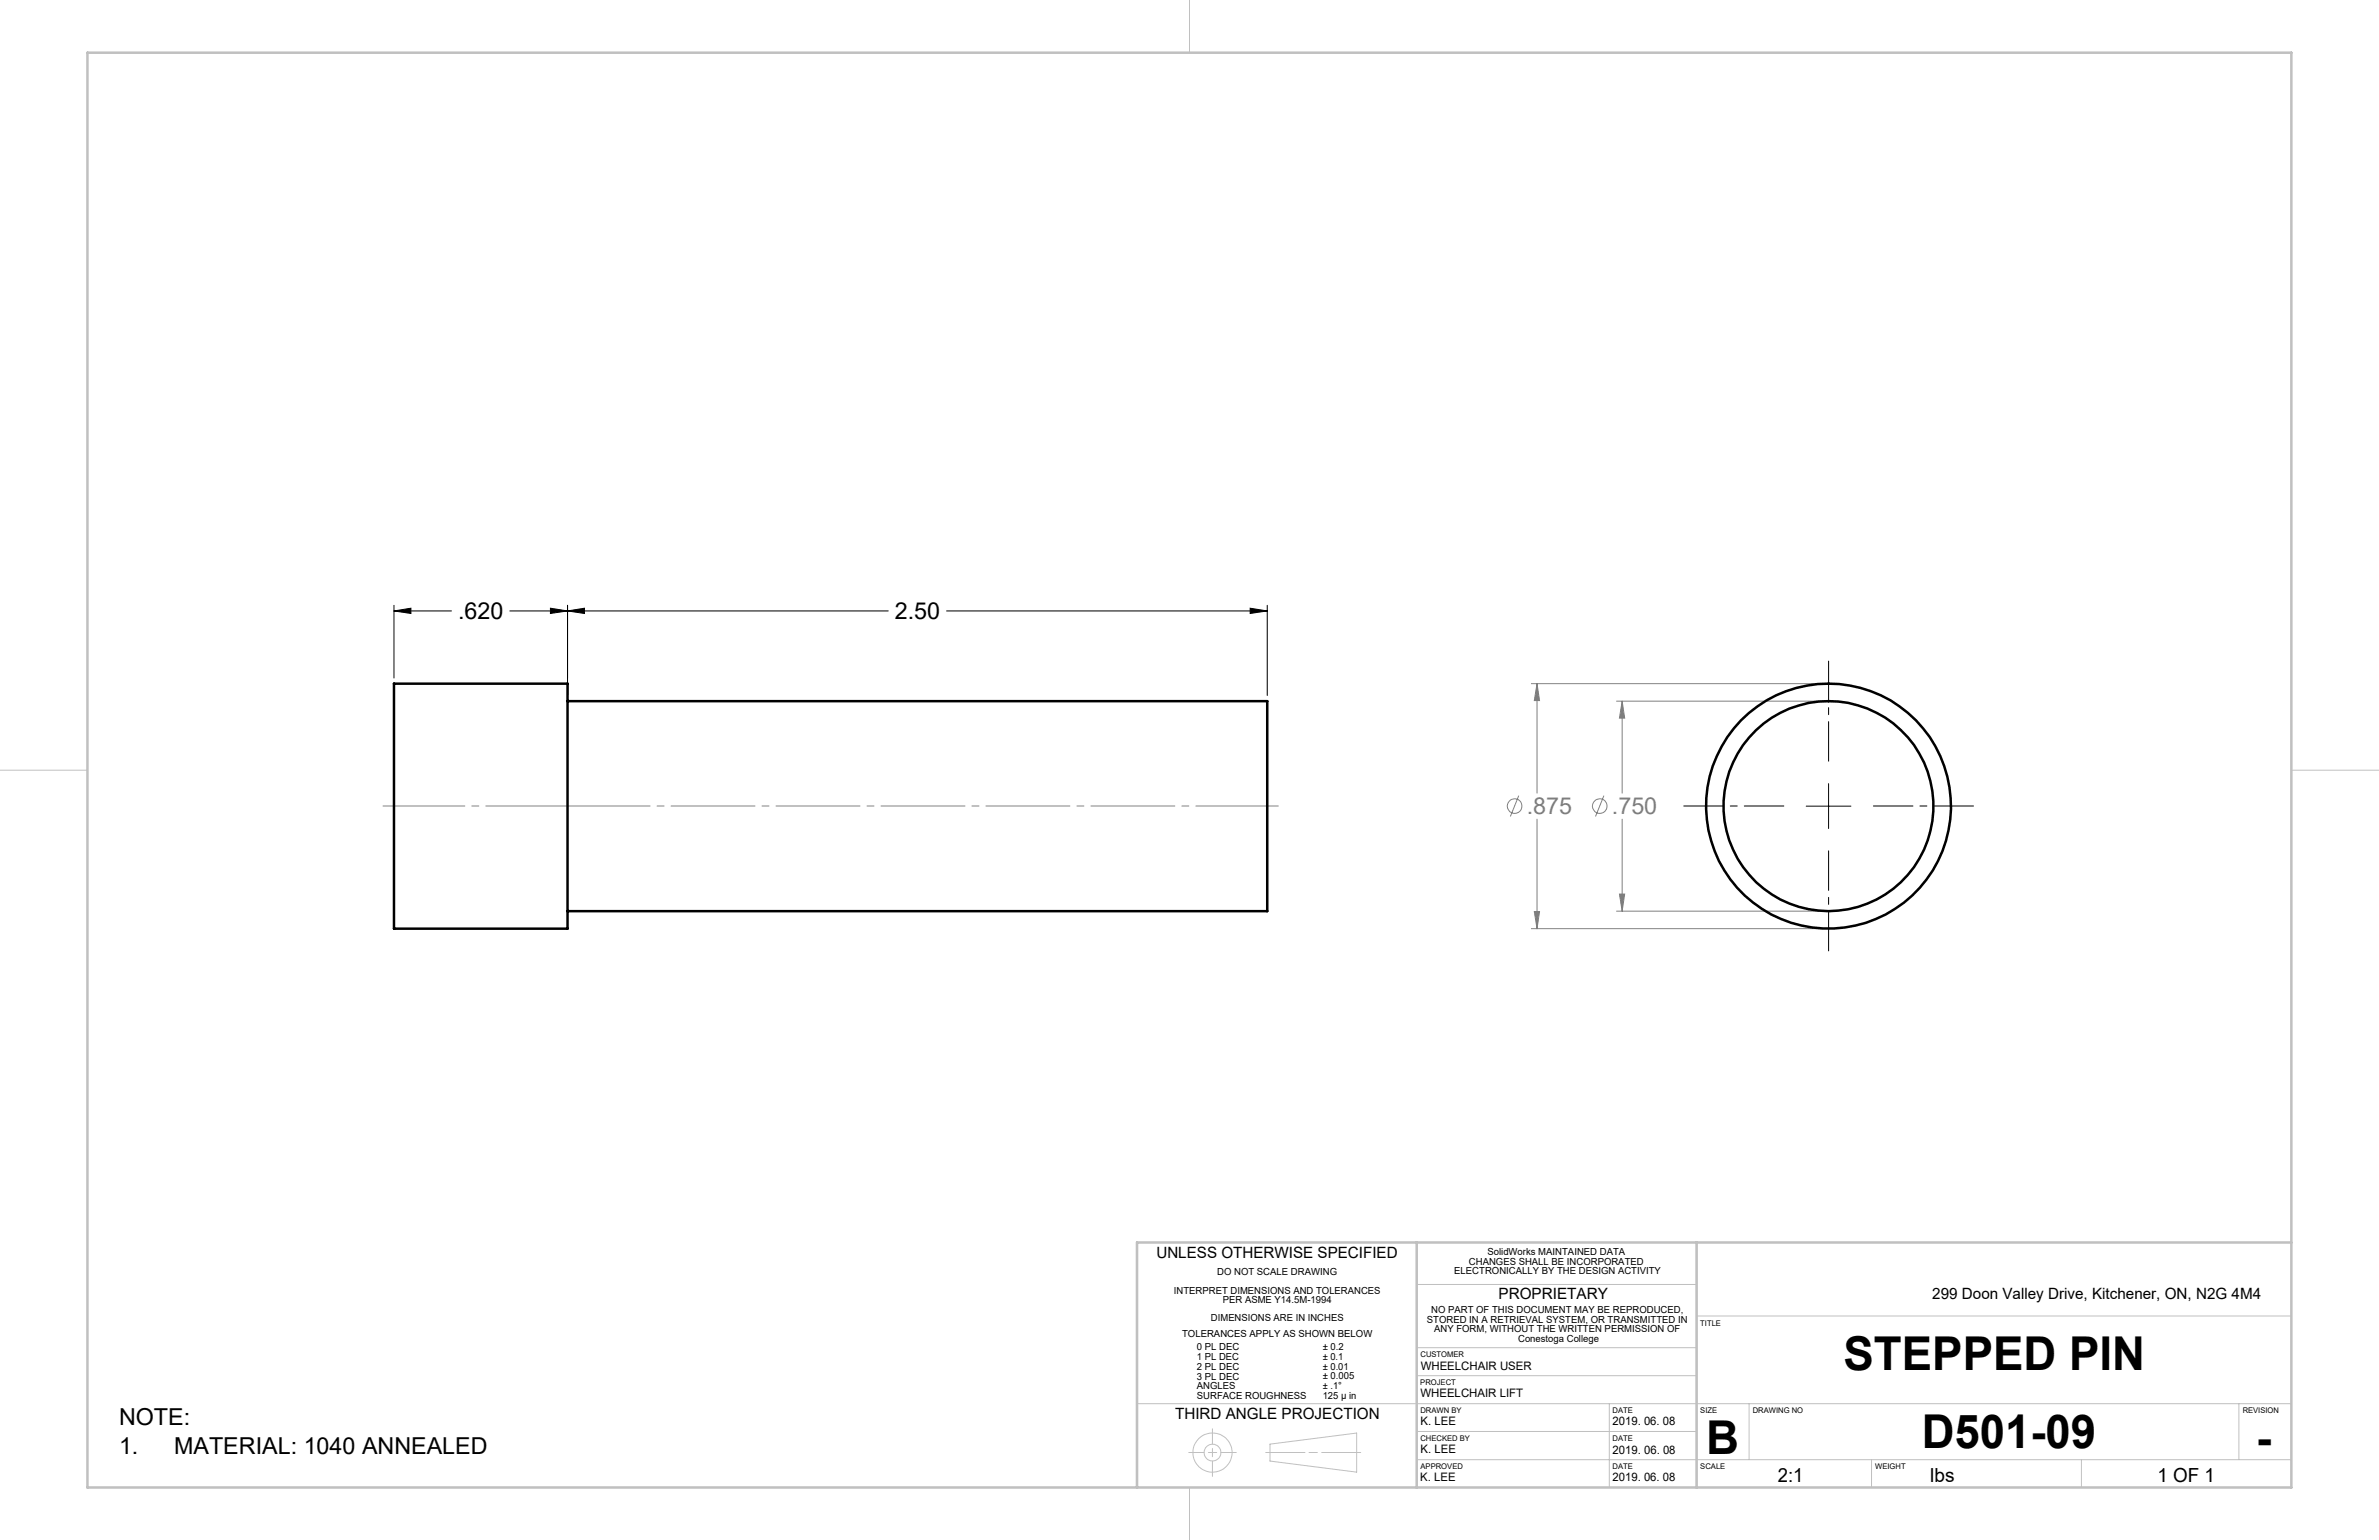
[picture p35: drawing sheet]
<svg xmlns="http://www.w3.org/2000/svg" width="432mm" height="279mm" viewBox="0 0 432 279" stroke-linecap="round" stroke-linejoin="round" font-family="sans-serif">
<defs><g id="words">
<g font-size="8.5">
<text x="334.6" y="248.5">STEPPED PIN</text>
<text x="309.7" y="263.8">B</text>
<text x="348.8" y="262.6">D501-09</text>
<text x="409.5" y="263.7">-</text>
</g>
<g font-size="4.2">
<text x="83.2" y="112.2">.620</text>
<text x="162.4" y="112.2">2.50</text>
<text x="21.6" y="258.5">NOTE:</text>
<text x="21.6" y="263.8">1.</text>
<text x="31.6" y="263.8">MATERIAL: 1040 ANNEALED</text>
</g>
<g font-size="4.2" fill="#808080">
<text x="277.1" y="147.7">.875</text>
<text x="292.6" y="147.7">.750</text>
</g>
<g font-size="3.5">
<text x="322.7" y="268.9">2:1</text>
<text x="350.4" y="268.9">lbs</text>
<text x="391.6" y="268.9">1 OF 1</text>
</g>
<g font-size="2.8">
<text x="209.9" y="228.2">UNLESS OTHERWISE SPECIFIED</text>
<text x="272" y="235.8">PROPRIETARY</text>
<text x="350.7" y="235.8">299 Doon Valley Drive, Kitchener, ON, N2G 4M4</text>
<text x="213.3" y="257.5">THIRD ANGLE PROJECTION</text>
</g>
<g font-size="2.1">
<text x="257.9" y="248.5">WHEELCHAIR USER</text>
<text x="257.8" y="253.5">WHEELCHAIR LIFT</text>
<text x="257.8" y="263.7">K. LEE</text>
<text x="257.9" y="258.6">K. LEE</text>
<text x="292.7" y="258.6">2019. 06. 08</text>
<text x="292.7" y="263.7">2019. 06. 08</text>
<text x="257.8" y="268.8">K. LEE</text>
<text x="292.7" y="268.7">2019. 06. 08</text>
</g>
<g font-size="1.8">
<text x="270" y="227.7">SolidWorks MAINTAINED DATA</text>
<text x="220.9" y="231.4">DO NOT SCALE DRAWING</text>
<text x="264" y="231.2">ELECTRONICALLY BY THE DESIGN ACTIVITY</text>
<text x="266.6" y="229.4">CHANGES SHALL BE INCORPORATED</text>
<text x="213.1" y="234.7">INTERPRET DIMENSIONS AND TOLERANCES</text>
<text x="219.8" y="239.7">DIMENSIONS ARE IN INCHES</text>
<text x="222" y="236.5">PER ASME Y14.5M-1994</text>
<text x="259" y="240">STORED IN A RETRIEVAL SYSTEM, OR TRANSMITTED IN</text>
<text x="259.8" y="238.2">NO PART OF THIS DOCUMENT MAY BE REPRODUCED,</text>
<text x="214.6" y="242.7">TOLERANCES APPLY AS SHOWN BELOW</text>
<text x="217.3" y="245">0 PL DEC</text>
<text x="240.1" y="245">± 0.2</text>
<text x="260.3" y="241.7">ANY FORM, WITHOUT THE WRITTEN PERMISSION OF</text>
<text x="275.6" y="243.5">Conestoga College</text>
<text x="217.3" y="246.8">1 PL DEC</text>
<text x="217.3" y="248.5">2 PL DEC</text>
<text x="217.3" y="250.3">3 PL DEC</text>
<text x="240.1" y="246.7">± 0.1</text>
<text x="240.1" y="248.5">± 0.01</text>
<text x="240.1" y="250.3">± 0.005</text>
<text x="217.3" y="252">ANGLES</text>
<text x="217.3" y="253.8">SURFACE ROUGHNESS</text>
<text x="240.1" y="252">± .1°</text>
<text x="240.1" y="253.8">125 µ in</text>
</g>
<g font-size="1.4">
<text x="308.6" y="240.5">TITLE</text>
<text x="257.8" y="251.3">PROJECT</text>
<text x="257.8" y="246.2">CUSTOMER</text>
<text x="257.8" y="256.4">DRAWN BY</text>
<text x="292.7" y="256.3">DATE</text>
<text x="308.6" y="256.4">SIZE</text>
<text x="318.1" y="256.4">DRAWING NO</text>
<text x="407.1" y="256.3">REVISION</text>
<text x="257.8" y="261.5">CHECKED BY</text>
<text x="292.7" y="261.5">DATE</text>
<text x="257.8" y="266.5">APPROVED</text>
<text x="292.7" y="266.5">DATE</text>
<text x="308.6" y="266.5">SCALE</text>
<text x="340.4" y="266.5">WEIGHT</text>
</g>
</g></defs>
<g fill="none" stroke="#c0c0c0" stroke-width=".18">
<path d="M215.9 0v9.6M0 139.7h15.9M415.9 139.7h15.9M206.4 225.4v44.5M257.1 233h50.8M257.1 225.4v44.5M307.9 238.8h108M307.9 225.4v44.5M206.4 254.7h209.5M220.1 259.2v2.8M257.1 249.6h50.8M257.1 244.5h50.8"/>
<path d="M257.1 259.7h50.8M292.1 254.7v15.2M317.5 254.7v10.1M406.4 254.7v10.1M215.8 263.5h2.7M215.9 269.9v9.5M219.3 263.5h1.5M220.1 262.8v1.5M220.1 265.1v2.8M221.6 263.5h2.8M229.7 263.5h7.2M230.5 262l15.7-2v7.1l-15.7-2z"/>
<path d="M237.6 263.5h1.5M239.9 263.5h7.1M257.1 264.8h158.8M339.7 264.8v5.1M377.8 264.8v5.1"/>
<circle cx="220.1" cy="263.5" r="3.6"/>
<circle cx="220.1" cy="263.6" r="1.53"/>
</g>
<path d="M15.9 9.6h400v260.3h-400zM257.1 225.4v44.5M307.9 225.4v44.5M415.9 225.4h-209.5v44.5" fill="none" stroke="#c0c0c0" stroke-width=".46"/>
<g fill="none" stroke="#808080" stroke-width=".18">
<path d="M278 124h52.9M279 124l.4 3.1h-.9zM279 124v19.9M293.4 127.2h37.5M294.4 127.2l.5 3.1h-1zM294.4 127.2v16.7M275.7 144.4l-1.6 3.7M279 148.6v19.9M291.1 144.4l-1.5 3.7M294.4 148.6v16.7M278 168.5h52.9M278.5 165.4h.9l-.4 3.1z"/>
<path d="M293.4 165.3h37.5M293.9 162.2h1l-.5 3.1z"/>
<circle cx="274.9" cy="146.2" r="1.32"/>
<circle cx="290.4" cy="146.2" r="1.32"/>
</g>
<path d="M71.5 110.8l3.1-.5v1zM71.5 109.8v13.2M71.5 110.8h10.5M92.5 110.8h68.7M99.9 110.3l3.1 .5-3.1 .5zM103 110.8l3.1-.5v1zM103 109.8v16.4M171.8 110.8h58.2M226.9 110.3l3.1 .5-3.1 .5zM230 109.8v16.4M327.8 146.3h8.2M331.9 142.2v8.1" fill="none" stroke="#000" stroke-width=".18"/>
<path d="M331.9 138.1v-18.2M323.8 146.2h-18.2M331.9 154.4v18.1M340 146.2h18.2" fill="none" stroke="#000" stroke-width=".18" stroke-dasharray="15.2 1.3 1.3 1.3" stroke-dashoffset="8.1"/>
<path d="M103 146.2h-33.5" fill="none" stroke="#808080" stroke-width=".18" stroke-dasharray="15.2 1.3 1.3 1.3" stroke-dashoffset=".4"/>
<path d="M232 146.2h-129" fill="none" stroke="#808080" stroke-width=".18" stroke-dasharray="15.2 1.3 1.3 1.3" stroke-dashoffset=".3"/>
<path d="M71.5 110.8l3.1-.5v1zM99.9 110.3l3.1 .5-3.1 .5zM103 110.8l3.1-.5v1zM226.9 110.3l3.1 .5-3.1 .5z" fill="#000"/>
<path d="M279 124l.4 3.1h-.9zM278.5 165.4h.9l-.4 3.1zM294.4 127.2l.5 3.1h-1zM293.9 162.2h1l-.5 3.1z" fill="#808080"/>
<g fill="none" stroke="#000" stroke-width=".46">
<path d="M71.5 124h31.5v44.5h-31.5zM103 127.2h127v38.1h-127"/>
<circle cx="331.9" cy="146.3" r="19"/>
<circle cx="331.9" cy="146.3" r="22.2"/>
</g>
<use href="#words"/>
</svg>
